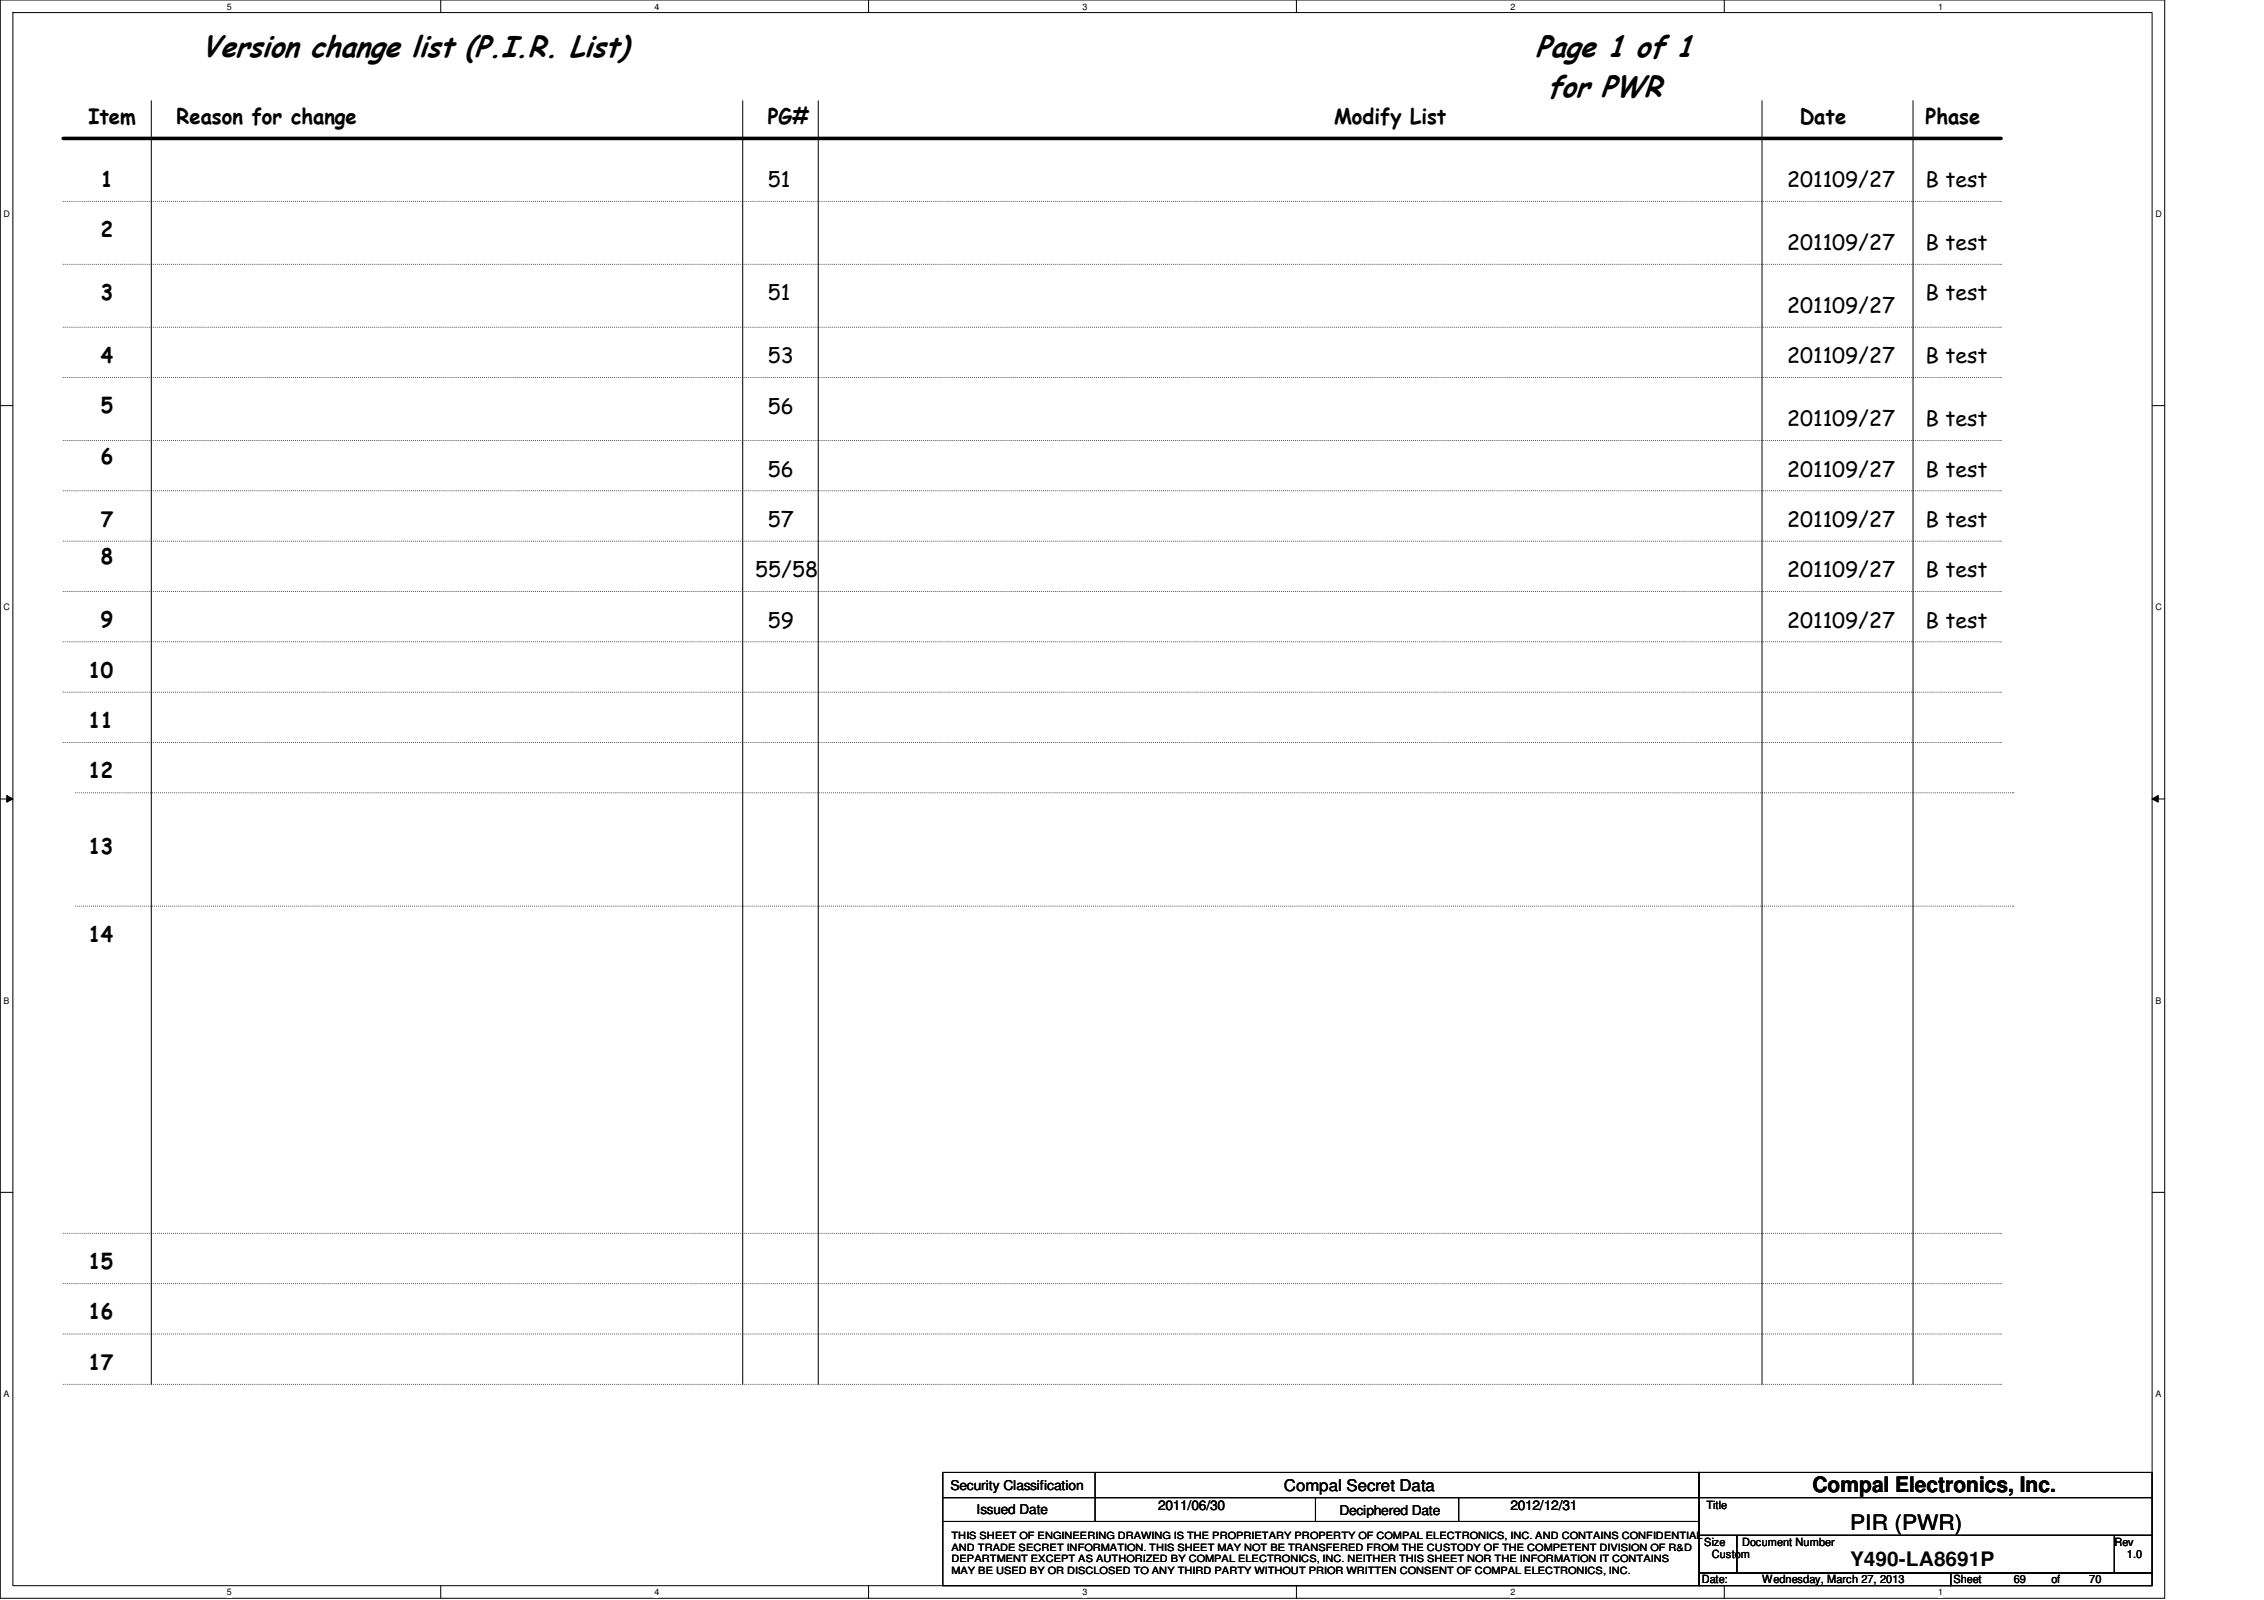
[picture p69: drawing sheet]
<svg xmlns="http://www.w3.org/2000/svg" width="297mm" height="210mm" viewBox="0 0 297 210" stroke-linecap="round" stroke-linejoin="round" font-family="sans-serif">
<defs><g id="words">
<g font-size="4">
<text x="26.5" y="7.5">Version change list (P.I.R. List)</text>
<text x="201.5" y="7.5">Page 1 of 1</text>
<text x="203" y="12.8">for PWR</text>
</g>
<g font-size="2.8">
<text x="11.6" y="16.3">Item</text>
<text x="23.2" y="16.3">Reason for change</text>
<text x="100.7" y="16.3">PG#</text>
<text x="175" y="16.3">Modify List</text>
<text x="236.1" y="16.3">Date</text>
<text x="252.6" y="16.3">Phase</text>
<text x="13.2" y="24.5">1</text>
<text x="100.7" y="24.6">51</text>
<text x="234.5" y="24.6">201109/27</text>
<text x="252.6" y="24.6">B test</text>
<text x="13.2" y="31.1">2</text>
<text x="234.5" y="32.8">201109/27</text>
<text x="252.6" y="32.8">B test</text>
<text x="13.2" y="39.4">3</text>
<text x="100.7" y="39.4">51</text>
<text x="234.5" y="41.1">201109/27</text>
<text x="252.6" y="39.4">B test</text>
<text x="13.2" y="47.6">4</text>
<text x="100.7" y="47.7">53</text>
<text x="234.5" y="47.7">201109/27</text>
<text x="252.6" y="47.7">B test</text>
<text x="13.2" y="54.2">5</text>
<text x="100.7" y="54.3">56</text>
<text x="234.5" y="55.9">201109/27</text>
<text x="252.6" y="55.9">B test</text>
<text x="13.2" y="60.8">6</text>
<text x="100.7" y="62.5">56</text>
<text x="234.5" y="62.5">201109/27</text>
<text x="252.6" y="62.5">B test</text>
<text x="13.2" y="69.1">7</text>
<text x="100.7" y="69.1">57</text>
<text x="234.5" y="69.1">201109/27</text>
<text x="252.6" y="69.1">B test</text>
<text x="13.2" y="74">8</text>
<text x="99.1" y="75.7">55/58</text>
<text x="234.5" y="75.7">201109/27</text>
<text x="252.6" y="75.7">B test</text>
<text x="13.2" y="82.3">9</text>
<text x="100.7" y="82.3">59</text>
<text x="234.5" y="82.3">201109/27</text>
<text x="252.6" y="82.3">B test</text>
<text x="11.6" y="88.9">10</text>
<text x="11.6" y="95.5">11</text>
<text x="11.6" y="102.1">12</text>
<text x="11.6" y="112">13</text>
<text x="11.6" y="123.6">14</text>
<text x="11.6" y="166.5">15</text>
<text x="11.6" y="173.1">16</text>
<text x="11.6" y="179.7">17</text>
<text x="237.8" y="195.8">Compal Electronics, Inc.</text>
<text x="242.7" y="200.7">PIR (PWR)</text>
</g>
<text font-size="2.6" x="242.7" y="205.5">Y490-LA8691P</text>
<text font-size="2.1" x="168.4" y="195.6">Compal Secret Data</text>
<g font-size="1.8">
<text x="124.7" y="195.5">Security Classification</text>
<text x="128.1" y="198.6">Issued Date</text>
<text x="151.9" y="198.1">2011/06/30</text>
<text x="175.7" y="198.8">Deciphered Date</text>
<text x="198.2" y="198.1">2012/12/31</text>
</g>
<g font-size="1.5">
<text x="223.9" y="198">Title</text>
<text x="223.6" y="202.8">Size</text>
<text x="228.6" y="202.8">Document Number</text>
<text x="277.4" y="202.8">Rev</text>
<text x="223.3" y="207.7">Date:</text>
<text x="224.6" y="204.4">Custom</text>
<text x="231.2" y="207.7">Wednesday, March 27, 2013</text>
<text x="256.3" y="207.7">Sheet</text>
<text x="264.2" y="207.7">69</text>
<text x="269.2" y="207.7">of</text>
<text x="274.1" y="207.7">70</text>
<text x="279.1" y="204.4">1.0</text>
</g>
<g font-size="1.3">
<text x="124.8" y="201.9">THIS SHEET OF ENGINEERING DRAWING IS THE PROPRIETARY PROPERTY OF COMPAL ELECTRONICS, INC. AND CONTAINS CONFIDENTIAL</text>
<text x="124.8" y="203.5">AND TRADE SECRET INFORMATION. THIS SHEET MAY NOT BE TRANSFERED FROM THE CUSTODY OF THE COMPETENT DIVISION OF R&amp;D</text>
<text x="124.8" y="205">DEPARTMENT EXCEPT AS AUTHORIZED BY COMPAL ELECTRONICS, INC. NEITHER THIS SHEET NOR THE INFORMATION IT CONTAINS</text>
<text x="124.8" y="206.5">MAY BE USED BY OR DISCLOSED TO ANY THIRD PARTY WITHOUT PRIOR WRITTEN CONSENT OF COMPAL ELECTRONICS, INC.</text>
</g>
<g font-size="1.2">
<text x="29.8" y="1.3">5</text>
<text x="85.9" y="1.3">4</text>
<text x="142" y="1.3">3</text>
<text x="198.2" y="1.3">2</text>
<text x="254.3" y="1.3">1</text>
<text x=".5" y="28.5">D</text>
<text x="282.8" y="28.5">D</text>
<text x=".5" y="80.1">C</text>
<text x="282.8" y="80.1">C</text>
<text x=".5" y="131.7">B</text>
<text x="282.8" y="131.7">B</text>
<text x=".5" y="183.3">A</text>
<text x="282.8" y="183.3">A</text>
<text x="29.8" y="209.3">5</text>
<text x="85.9" y="209.3">4</text>
<text x="142" y="209.3">3</text>
<text x="198.2" y="209.3">2</text>
<text x="254.3" y="209.3">1</text>
</g>
</g></defs>
<path d="M0 0h284v209.7h-284zM1.7 1.7h280.7v206.3h-280.7z" fill="none" stroke="#000" stroke-width=".13"/>
<g fill="#fff">
<path d="M29.8 .2h.5v1.3h-.5z"/>
<path d="M29.8 208.2h.5v1.3h-.5z"/>
</g>
<path d="M57.8 0v1.7M57.8 208v1.7" fill="none" stroke="#000" stroke-width=".13"/>
<g fill="#fff">
<path d="M85.9 .2h.6v1.3h-.6z"/>
<path d="M85.9 208.2h.6v1.3h-.6z"/>
</g>
<path d="M114 0v1.7M114 208v1.7" fill="none" stroke="#000" stroke-width=".13"/>
<g fill="#fff">
<path d="M142 .2h.6v1.3h-.6z"/>
<path d="M142 208.2h.6v1.3h-.6z"/>
</g>
<path d="M170.1 0v1.7M170.1 208v1.7" fill="none" stroke="#000" stroke-width=".13"/>
<g fill="#fff">
<path d="M198.2 .2h.6v1.3h-.6z"/>
<path d="M198.2 208.2h.6v1.3h-.6z"/>
</g>
<path d="M226.2 0v1.7M226.2 208v1.7" fill="none" stroke="#000" stroke-width=".13"/>
<g fill="#fff">
<path d="M254.3 .2h.6v1.3h-.6z"/>
<path d="M254.3 208.2h.6v1.3h-.6z"/>
<path d="M.5 27.4h.8v1.3h-.8z"/>
<path d="M282.8 27.4h.8v1.3h-.8z"/>
<path d="M.5 79h.8v1.3h-.8z"/>
<path d="M282.8 79h.8v1.3h-.8z"/>
</g>
<path d="M0 53.2h1.7M282.4 53.2h1.6" fill="none" stroke="#000" stroke-width=".13"/>
<g fill="#fff">
<path d="M.5 130.6h.7v1.3h-.7z"/>
<path d="M282.8 130.6h.7v1.3h-.7z"/>
</g>
<path d="M0 104.8h1.7M.9 104.4l.8 .4-.8 .4zM282.4 104.8h1.6M282.4 104.8l.8-.4v.8z" fill="none" stroke="#000" stroke-width=".13"/>
<path d="M.9 104.4l.8 .4-.8 .4zM282.4 104.8l.8-.4v.8z" fill="#000"/>
<g fill="#fff">
<path d="M.5 182.2h.7v1.3h-.7z"/>
<path d="M282.8 182.2h.7v1.3h-.7z"/>
</g>
<g fill="none" stroke="#000" stroke-width=".13">
<path d="M19.9 13.2v168.4M97.4 13.2v168.4M107.4 13.2v168.4M231.2 13.2v168.4M251 13.2v168.4M0 156.4h1.7M282.4 156.4h1.6M123.7 193.2h99.2v3.3h-99.2zM123.7 196.5h99.2v3.1h-99.2zM123.7 199.6h99.2v8.4h-99.2zM143.7 193.2v6.4M172.6 196.5v3.1"/>
<path d="M191.4 196.5v3.1M222.9 193.2h59.5v3.3h-59.5zM222.9 196.5h59.5v4.9h-59.5zM222.9 201.4h5v5h-5zM222.9 206.4h33v1.6h-33zM227.9 201.4h49.5v5h-49.5zM255.9 206.4h26.5v1.6h-26.5zM277.4 201.4h5v5h-5z"/>
</g>
<g fill="none" stroke="#000" stroke-width=".13" stroke-dasharray="0 .3">
<path d="M8.3 26.4h254.2M8.3 34.7h254.2M262.5 26.4h.1M262.5 34.7h.1M8.3 42.9h254.2M8.3 49.5h254.2M8.3 57.8h254.2M262.5 42.9h.1M262.5 49.5h.1M262.5 57.8h.1M8.3 64.4h254.2M8.3 71h254.2"/>
<path d="M8.3 77.6h254.2M262.5 64.4h.1M262.5 71h.1M262.5 77.6h.1M8.3 97.4h254.2M8.3 90.8h254.2M8.3 84.2h254.2M262.5 97.4h.1M262.5 90.8h.1M262.5 84.2h.1M9.9 104h254.3M9.9 118.9h254.3"/>
<path d="M264.2 104h.1M264.2 118.9h.1M8.3 161.8h254.2M8.3 168.4h254.2M8.3 175h254.2M262.5 161.8h.1M262.5 168.4h.1M262.5 175h.1M8.3 181.6h254.2M262.5 181.6h.1"/>
</g>
<path d="M8.3 18.2h254.2" fill="none" stroke="#000" stroke-width=".47"/>
<use href="#words"/>
</svg>
